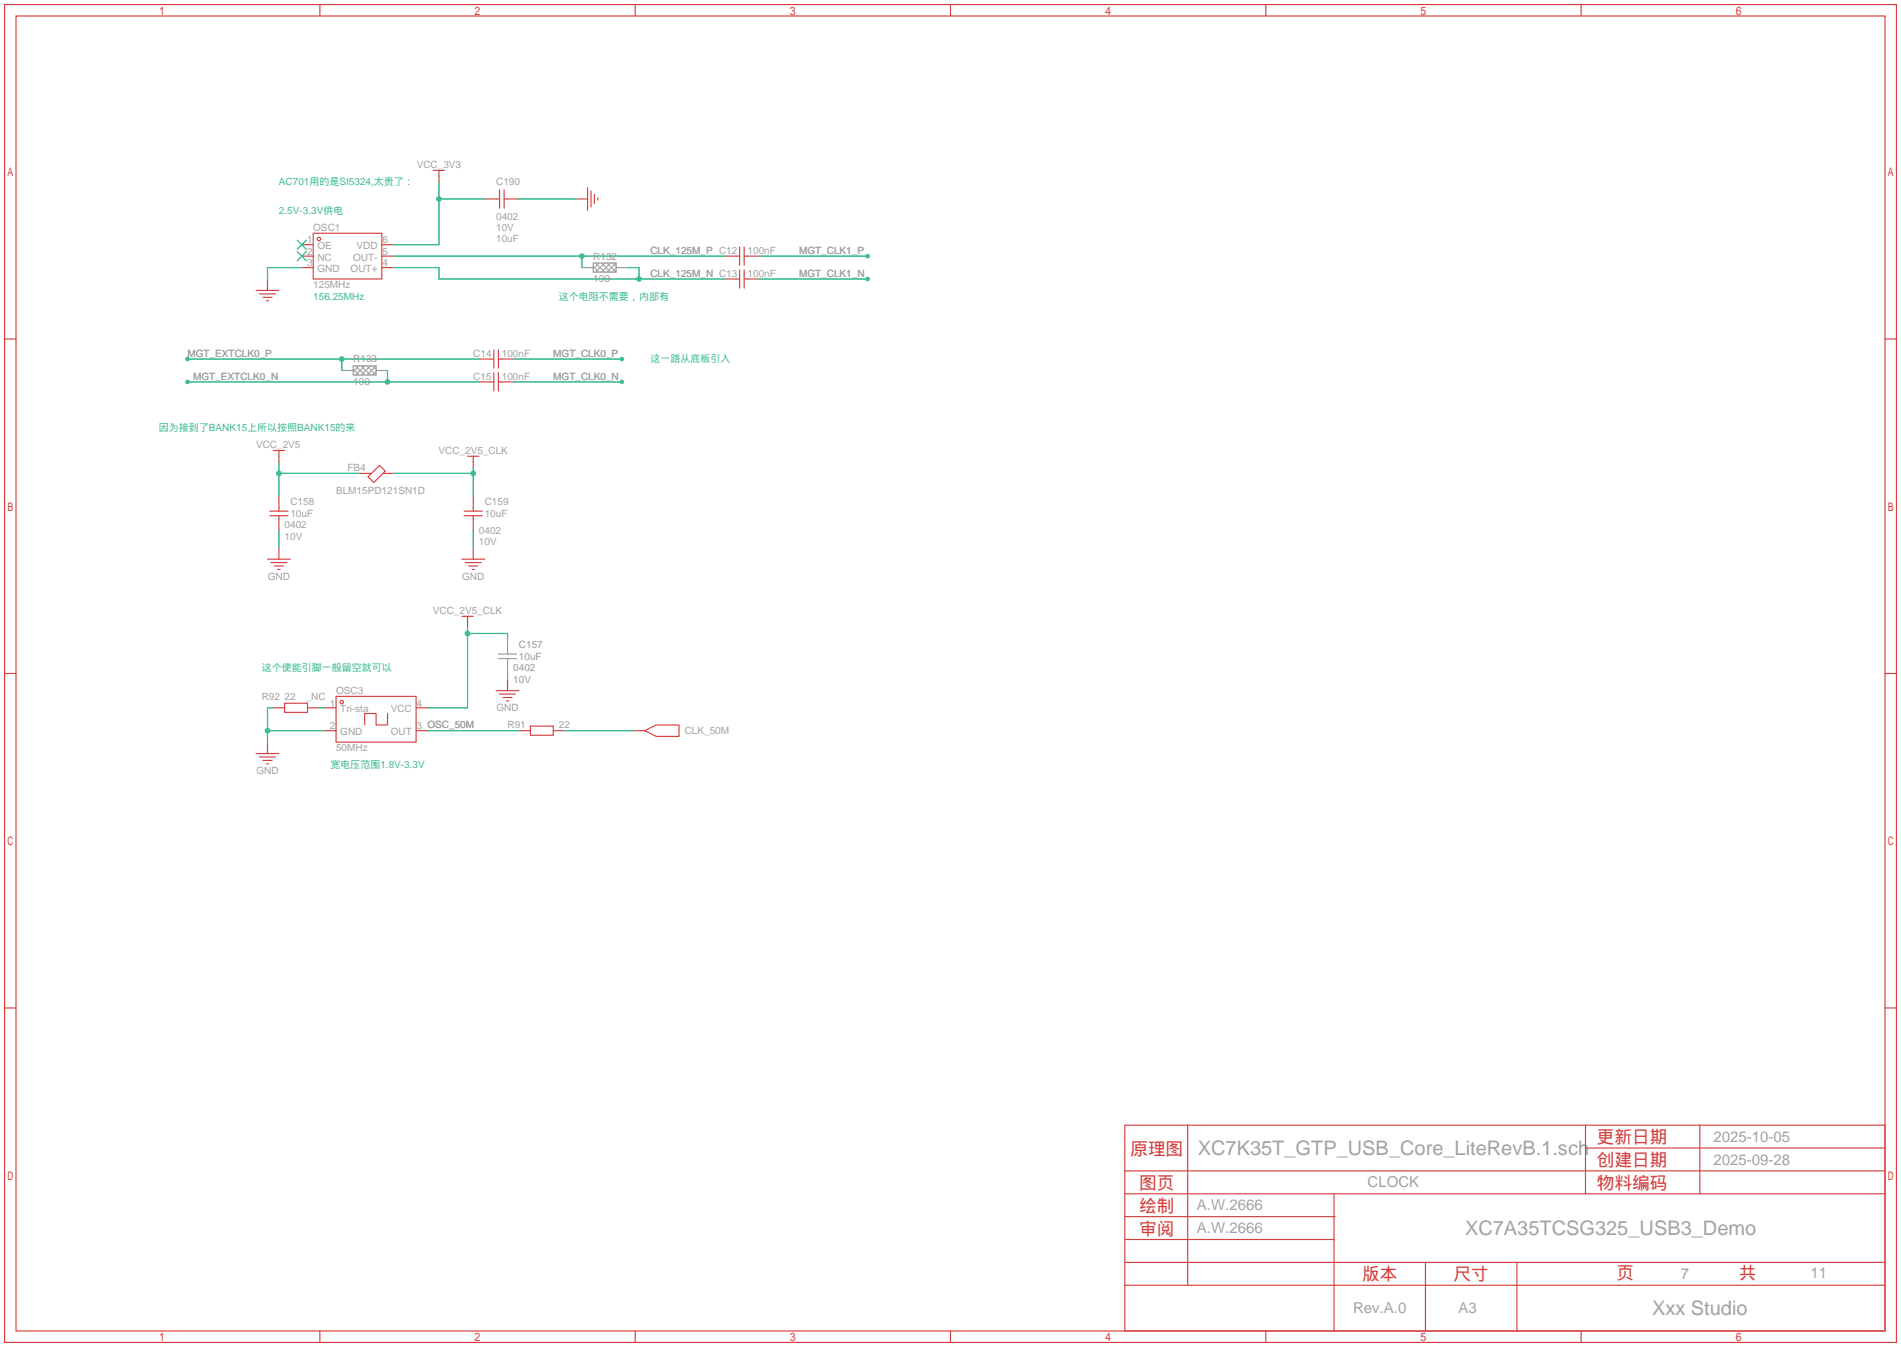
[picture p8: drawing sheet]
<svg xmlns="http://www.w3.org/2000/svg" width="422mm" height="299mm" viewBox="0 0 422 299" stroke-linecap="round" stroke-linejoin="round" font-family="sans-serif">
<defs><g id="words">
<g font-size="4.4" fill="#a2a2a2">
<text x="266.1" y="256.5">XC7K35T_GTP_USB_Core_LiteRevB.1.sch</text>
<text x="325.5" y="274.3">XC7A35TCSG325_USB3_Demo</text>
<text x="367.1" y="292.1">Xxx Studio</text>
</g>
<g font-size="3.9" fill="#d43d3d">
<text x="251.2" y="256.5">原理图</text>
<text x="354.8" y="253.9">更新日期</text>
<text x="354.8" y="259">创建日期</text>
<text x="253.1" y="269.2">绘制</text>
<text x="253.1" y="264.1">图页</text>
<text x="354.8" y="264.1">物料编码</text>
<text x="253.1" y="274.3">审阅</text>
<text x="302.7" y="284.4">版本</text>
<text x="323" y="284.4">尺寸</text>
<text x="359.2" y="284.2">页</text>
<text x="386.3" y="284.2">共</text>
</g>
<g font-size="3.3" fill="#a2a2a2">
<text x="380.7" y="253.6">2025-10-05</text>
<text x="303.9" y="263.8">CLOCK</text>
<text x="380.7" y="258.7">2025-09-28</text>
<text x="265.9" y="268.9">A.W.2666</text>
<text x="265.9" y="273.9">A.W.2666</text>
<text x="373.5" y="284.1">7</text>
<text x="402.3" y="283.8">11</text>
<text x="300.6" y="291.7">Rev.A.0</text>
<text x="324.1" y="291.7">A3</text>
</g>
<g font-size="2.2" fill="#3dbc91">
<text x="62" y="41.1">AC701用的是SI5324,太贵了：</text>
<text x="62" y="47.5">2.5V-3.3V供电</text>
<text x="69.6" y="66.5">156.25MHz</text>
<text x="124.2" y="66.5">这个电阻不需要，内部有</text>
<text x="144.5" y="80.5">这一路从底板引入</text>
<text x="35.3" y="95.8">因为接到了BANK15上所以按照BANK15的来</text>
<text x="58.2" y="149.1">这个使能引脚一般留空就可以</text>
<text x="73.4" y="170.7">宽电压范围1.8V-3.3V</text>
</g>
<g font-size="2.2" fill="#a2a2a2">
<text x="92.6" y="37.3">VCC_3V3</text>
<text x="110.2" y="41.1">C190</text>
<text x="69.6" y="51.3">OSC1</text>
<text x="110.2" y="48.8">0402</text>
<text x="110.2" y="51.3">10V</text>
<text x="110.2" y="53.8">10uF</text>
<text x="68.2" y="54.1">1</text>
<text x="68.2" y="56.6">2</text>
<text x="68.2" y="59.2">3</text>
<text x="70.5" y="55.4">OE</text>
<text x="70.5" y="57.9">NC</text>
<text x="78.5" y="57.9">OUT-</text>
<text x="79.2" y="55.4">VDD</text>
<text x="85" y="59.2">4</text>
<text x="85" y="56.6">5</text>
<text x="85" y="54.1">6</text>
<text x="144.5" y="56.4">CLK_125M_P C12</text>
<text x="166.1" y="56.4">100nF</text>
<text x="177.5" y="56.4">MGT_CLK1_P</text>
<text x="69.6" y="64">125MHz</text>
<text x="70.5" y="60.4">GND</text>
<text x="77.9" y="60.4">OUT+</text>
<text x="144.5" y="61.5">CLK_125M_N C13</text>
<text x="166.1" y="61.5">100nF</text>
<text x="177.5" y="61.5">MGT_CLK1_N</text>
<text x="41.7" y="79.2">MGT_EXTCLK0_P</text>
<text x="105.2" y="79.2">C14</text>
<text x="111.5" y="79.2">100nF</text>
<text x="122.9" y="79.2">MGT_CLK0_P</text>
<text x="42.9" y="84.3">MGT_EXTCLK0_N</text>
<text x="105.2" y="84.3">C15</text>
<text x="111.5" y="84.3">100nF</text>
<text x="122.9" y="84.3">MGT_CLK0_N</text>
<text x="56.9" y="99.6">VCC_2V5</text>
<text x="97.4" y="100.8">VCC_2V5_CLK</text>
<text x="77.2" y="104.6">FB4</text>
<text x="64.5" y="112.3">C158</text>
<text x="74.7" y="109.7">BLM15PD121SN1D</text>
<text x="107.7" y="112.3">C159</text>
<text x="63.2" y="117.3">0402</text>
<text x="63.2" y="119.9">10V</text>
<text x="64.5" y="114.8">10uF</text>
<text x="106.4" y="118.6">0402</text>
<text x="107.7" y="114.8">10uF</text>
<text x="106.4" y="121.2">10V</text>
<text x="59.5" y="128.8">GND</text>
<text x="102.7" y="128.8">GND</text>
<text x="96.2" y="136.4">VCC_2V5_CLK</text>
<text x="58.2" y="155.4">R92</text>
<text x="63.2" y="155.4">22</text>
<text x="67.9" y="155.4">_NC</text>
<text x="74.7" y="154.2">OSC3</text>
<text x="73.3" y="157">1</text>
<text x="75.6" y="158.2">Tri-sta</text>
<text x="86.8" y="158.2">VCC</text>
<text x="92.6" y="157">4</text>
<text x="110.3" y="158">GND</text>
<text x="112.8" y="161.8">R91</text>
<text x="124.2" y="161.8">22</text>
<text x="73.3" y="162">2</text>
<text x="74.7" y="166.9">50MHz</text>
<text x="75.6" y="163.3">GND</text>
<text x="86.8" y="163.3">OUT</text>
<text x="92.6" y="162">3 OSC_50M</text>
<text x="152.1" y="163.1">CLK_50M</text>
<text x="57" y="172">GND</text>
</g>
<g font-size="2.2" fill="#999">
<text x="131.8" y="57.7">R132</text>
<text x="131.8" y="62.7">100</text>
<text x="78.5" y="80.5">R133</text>
<text x="78.5" y="85.6">100</text>
<text x="114" y="149.1">0402</text>
<text x="115.3" y="144">C157</text>
<text x="115.3" y="146.6">10uF</text>
<text x="114" y="151.6">10V</text>
</g>
</g></defs>
<g fill="#3dbd91">
<circle cx="41.7" cy="79.8" r=".51"/>
<circle cx="41.7" cy="84.8" r=".51"/>
<circle cx="192.8" cy="56.9" r=".51"/>
<circle cx="192.8" cy="62" r=".51"/>
<circle cx="138.2" cy="79.8" r=".51"/>
<circle cx="138.2" cy="84.8" r=".51"/>
</g>
<g fill="none" stroke="#d43d3d" stroke-width=".25">
<path d="M1 1h420.4v297.2h-420.4zM3.6 3.6h415.2v292.1h-415.2zM71.1 1v2.6M141.1 1v2.6M211.2 1v2.6M281.3 1v2.6M351.3 1v2.6M161 56.9h3.3M164.3 54.9v4M164.3 59.9v4.1M165.4 56.9h3.3M165.4 54.9v4"/>
<path d="M165.4 59.9v4.1M1 75.3h2.6M56.9 64.5h5.1M57.7 65.3h3.5M58.4 66h2.1M59.2 66.8h.5M59.4 62v2.5M106.4 79.8h3.3M109.7 77.7v4.1M110.7 79.8h3.3M110.7 77.7v4.1M161 62h3.3"/>
<path d="M165.4 62h3.3M418.8 75.3h2.6M106.4 84.8h3.3M109.7 82.8v4.1M110.7 82.8v4.1M110.7 84.8h3.3M59.9 114.6h4.1M59.9 113.5h4.1M62 110.2v3.3M62 114.6v3.3M79.8 105.2h3M84.8 105.2h2.6"/>
<path d="M103.1 114.6h4.1M103.1 113.5h4.1M103.9 101.3h2.5M105.2 101.3v2.6M105.2 110.2v3.3M105.2 114.6v3.3M59.4 124.2h5.1M60.2 125h3.6M61 125.7h2M61.7 126.5h.5M62 121.7v2.5M102.6 136.9h2.6"/>
<path d="M102.6 124.2h5.1M103.4 125h3.5M103.9 136.9v2.5M104.1 125.7h2.1M104.9 126.5h.5M105.2 121.7v2.5M1 149.6h2.6M60.7 157.2h2.5M63.2 156.2h5.1v2h-5.1zM68.3 157.2h2.6M72.1 157.2h2.6M74.7 154.7h17.8v10.1h-17.8z"/>
<path d="M86.1 158.5v2.5h-2.5v-2.5h-2.6v2.5M92.5 157.2h2.5M110.2 153.4h5.1M111 154.2h3.6M111.8 154.9h2M112.5 155.7h.5M112.8 150.9v2.5M418.8 149.6h2.6M56.9 167.4h5.1M57.7 168.1h3.5M58.4 168.9h2.1M59.2 169.7h.5"/>
<path d="M59.4 164.8v2.6M72.1 162.3h2.6M92.5 162.3h2.5M115.3 162.3h2.6M117.9 161.3h5v2h-5zM122.9 162.3h2.6M140.7 162.3h2.6M143.3 162.3l2.5-1.3h5.1v2.6h-5.1zM1 223.9h2.6M418.8 223.9h2.6M249.9 249.9h168.9v45.8h-168.9zM263.9 249.9v35.6"/>
<path d="M352.3 249.9v15.3M352.3 255h66.5M377.7 249.9v15.3M249.9 270.3h46.8M249.9 275.3h46.5M249.9 260.1h168.9M249.9 265.2h168.9M296.4 265.2v30.5M71.1 295.7v2.5M141.1 295.7v2.5M211.2 295.7v2.5M249.9 285.5h168.9"/>
<path d="M249.9 280.4h168.9M281.3 295.7v2.5M316.7 280.4v15.3M337.1 280.4v15.3M351.3 295.7v2.5"/>
<circle cx="75.9" cy="156" r=".38"/>
</g>
<g fill="none" stroke="#3dbd91" stroke-width=".25">
<path d="M67.1 59.4h-7.7v2.6M87.4 59.4h10.1v2.6h63.5M87.4 56.9h73.6M97.5 40.4v14h-10.1M97.5 44.2h10.2M129.3 56.9v2.5M139.4 59.4h2.6v2.6M168.7 56.9h24.1M41.7 79.8h64.7M75.9 79.8v2.5M114 79.8h24.2M168.7 62h24.1"/>
<path d="M41.7 84.8h64.7M86.1 82.3v2.5M114 84.8h24.2M62 105.2h17.8M62 102.6v7.6M62 117.9v3.8M87.4 105.2h17.8M105.2 103.9v6.3M105.2 117.9v3.8M103.9 139.4v17.8h-8.9M60.7 157.2h-1.3v7.6M70.9 157.2h1.2"/>
<path d="M103.9 140.7h8.9v1.3M112.8 149.6v1.3M59.4 162.3h12.7M95 162.3h20.3M125.5 162.3h15.2"/>
</g>
<path d="M84.3 103.4l1.3 1.2-2.5 2.6-1.3-1.3z" fill="#fff" stroke="#d43d3d" stroke-width=".25"/>
<g fill="none" stroke="#d43d3d" stroke-width=".25">
<path d="M96.3 37.8h2.5M97.5 37.8v2.6M67.1 54.4h2.5M67.1 56.9h2.5M67.1 59.4h2.5M69.6 51.8h15.2v10.2h-15.2zM84.8 54.4h2.6M84.8 56.9h2.6M84.8 59.4h2.6M107.7 44.2h3.3M111 42.2v4M112 44.2h3.3"/>
<path d="M112 42.2v4M128 44.2h2.6M130.6 41.7v5M131.3 42.4v3.6M132.1 43.2v2M132.8 43.9v.6M60.7 100.1h2.5M62 100.1v2.5"/>
<circle cx="70.9" cy="53.1" r=".38"/>
</g>
<path d="M129.3 59.4h2.5M131.8 58.4h5.1v2.1h-5.1zM136.9 59.4h2.5M75.9 82.3h2.6M78.5 81.3h5.1v2h-5.1zM83.6 82.3h2.5M110.7 146.3h4.1M110.7 145.3h4.1M112.8 142v3.3M112.8 146.3v3.3" fill="none" stroke="#999" stroke-width=".25"/>
<path d="M115.3 44.2h12.7" fill="none" stroke="#3dbd91" stroke-width=".25"/>
<g fill="none" stroke="#999" stroke-width=".22">
<path d="M131.8 59.2l1.3 1.3M132.3 58.4l2.1 2.1M133.1 58.4l-1.3 1.3M133.6 58.4l2 2.1M134.4 58.4l-2.1 2.1M134.9 58.4l2 2.1M135.6 58.4l-2 2.1M136.1 58.4l.8 .8M136.9 58.4l-2 2.1M136.9 59.7l-.8 .8M78.5 82l1.3 1.3M79 81.3l2 2"/>
<path d="M79.8 81.3l-1.3 1.3M80.3 81.3l2 2M81 81.3l-2 2M81.5 81.3l2.1 2M82.3 81.3l-2 2M82.8 81.3l.8 .7M83.6 81.3l-2.1 2M83.6 82.6l-.8 .7"/>
</g>
<path d="M66 53.3l2.1 2.1M66 55.9l2.1 2M68.1 53.3l-2.1 2.1M68.1 55.9l-2.1 2" fill="none" stroke="#3c3" stroke-width=".25"/>
<g fill="#3dbd91">
<circle cx="129.3" cy="56.9" r=".63"/>
<circle cx="142" cy="62" r=".63"/>
<circle cx="75.9" cy="79.8" r=".63"/>
<circle cx="86.1" cy="84.8" r=".63"/>
<circle cx="97.5" cy="44.2" r=".63"/>
<circle cx="103.9" cy="140.7" r=".63"/>
<circle cx="59.4" cy="162.3" r=".63"/>
<circle cx="105.2" cy="105.2" r=".63"/>
<circle cx="62" cy="105.2" r=".63"/>
</g>
<use href="#words"/>
</svg>
